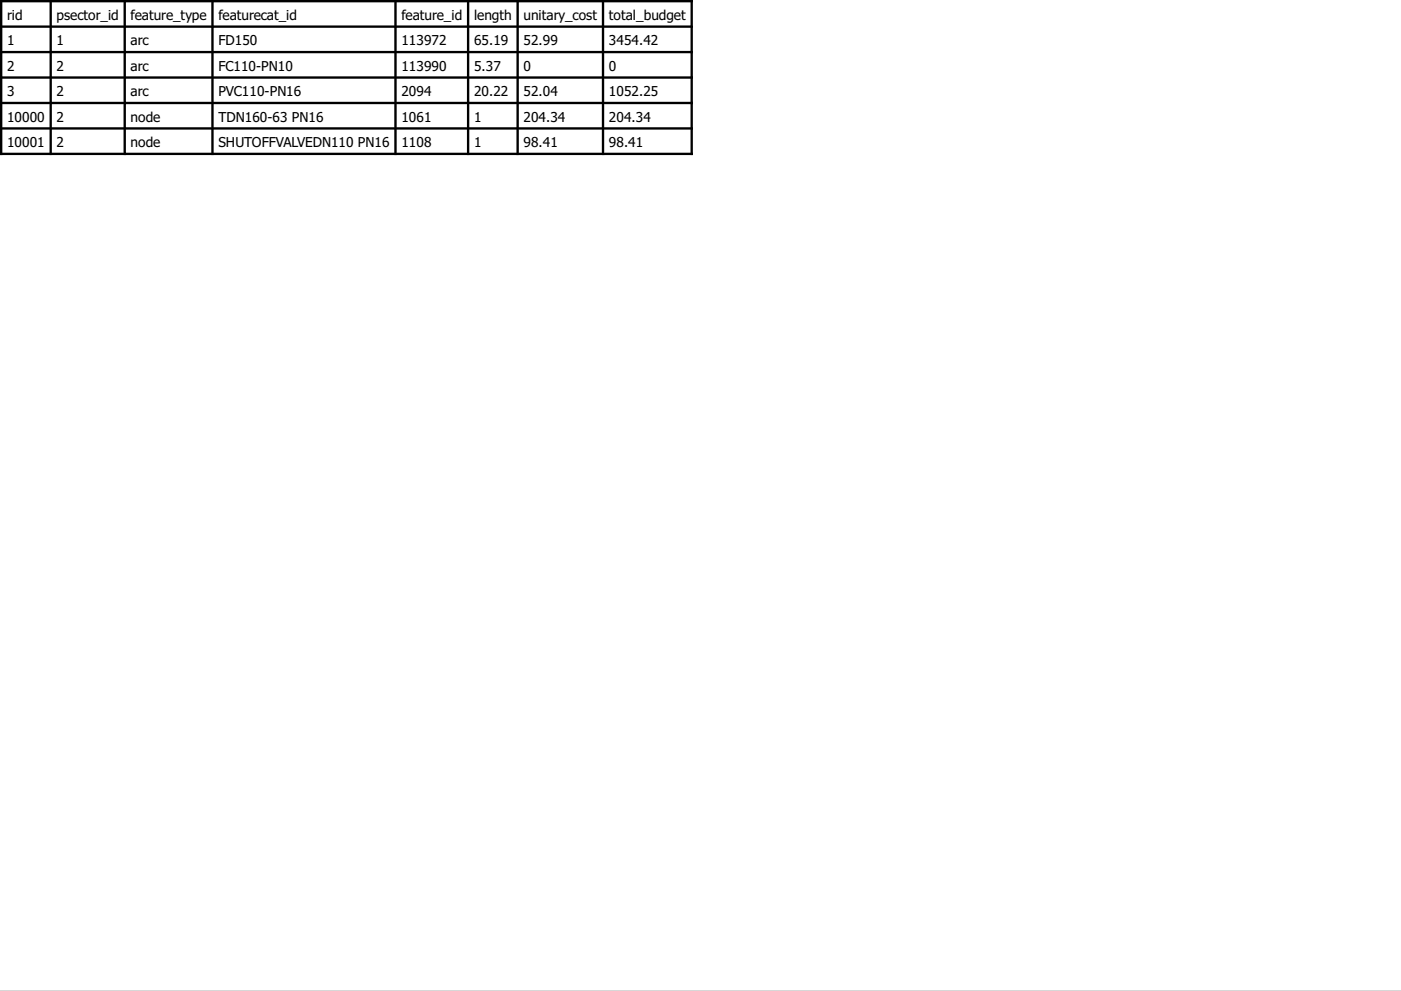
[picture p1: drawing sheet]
<svg xmlns="http://www.w3.org/2000/svg" width="297mm" height="210mm" viewBox="0 0 297 210" stroke-linecap="round" stroke-linejoin="round" font-family="sans-serif">
<defs><g id="words">
<g font-size="3.5">
<text x="1.5" y="4.2">rid</text>
<text x="12" y="4.2">psector_id</text>
<text x="27.7" y="4.2">feature_type</text>
<text x="46.3" y="4.2">featurecat_id</text>
<text x="85.1" y="4.2">feature_id</text>
<text x="100.5" y="4.2">length</text>
<text x="111" y="4.2">unitary_cost</text>
<text x="129.1" y="4.2">total_budget</text>
<text x="1.5" y="9.6">1</text>
<text x="12" y="9.6">1</text>
<text x="27.7" y="9.6">arc</text>
<text x="46.3" y="9.6">FD150</text>
<text x="85.1" y="9.6">113972</text>
<text x="100.5" y="9.6">65.19</text>
<text x="111" y="9.6">52.99</text>
<text x="129.1" y="9.6">3454.42</text>
<text x="1.5" y="15">2</text>
<text x="12" y="15">2</text>
<text x="27.7" y="15">arc</text>
<text x="46.3" y="15">FC110-PN10</text>
<text x="85.1" y="15">113990</text>
<text x="100.5" y="15">5.37</text>
<text x="111" y="15">0</text>
<text x="129.1" y="15">0</text>
<text x="1.5" y="20.4">3</text>
<text x="12" y="20.4">2</text>
<text x="27.7" y="20.4">arc</text>
<text x="46.3" y="20.4">PVC110-PN16</text>
<text x="85.1" y="20.4">2094</text>
<text x="100.5" y="20.4">20.22</text>
<text x="111" y="20.4">52.04</text>
<text x="129.1" y="20.4">1052.25</text>
<text x="1.5" y="25.8">10000</text>
<text x="12" y="25.8">2</text>
<text x="27.7" y="25.8">node</text>
<text x="46.3" y="25.8">TDN160-63 PN16</text>
<text x="85.1" y="25.8">1061</text>
<text x="100.5" y="25.8">1</text>
<text x="111" y="25.8">204.34</text>
<text x="129.1" y="25.8">204.34</text>
<text x="1.5" y="31.2">10001</text>
<text x="12" y="31.2">2</text>
<text x="27.7" y="31.2">node</text>
<text x="46.3" y="31.2">SHUTOFFVALVEDN110 PN16</text>
<text x="85.1" y="31.2">1108</text>
<text x="100.5" y="31.2">1</text>
<text x="111" y="31.2">98.41</text>
<text x="129.1" y="31.2">98.41</text>
</g>
</g></defs>
<path d="M0 0h297.1v210.1h-297.1z" fill="#d7d7d7"/>
<path d="M0 0h146.9v32.9h-146.9z" fill="#fff"/>
<g fill="none" stroke="#000" stroke-width=".5">
<path d="M.3 .3h146.3v32.4h-146.3zM.3 5.7h146.3M.3 11.1h146.3M.3 16.5h146.3M10.8 .3v32.4M26.5 .3v32.4M45.1 .3v32.4M83.9 .3v32.4M99.3 .3v32.4M109.8 .3v32.4M127.9 .3v32.4M.3 21.9h146.3"/>
<path d="M.3 27.3h146.3"/>
</g>
<use href="#words"/>
</svg>
